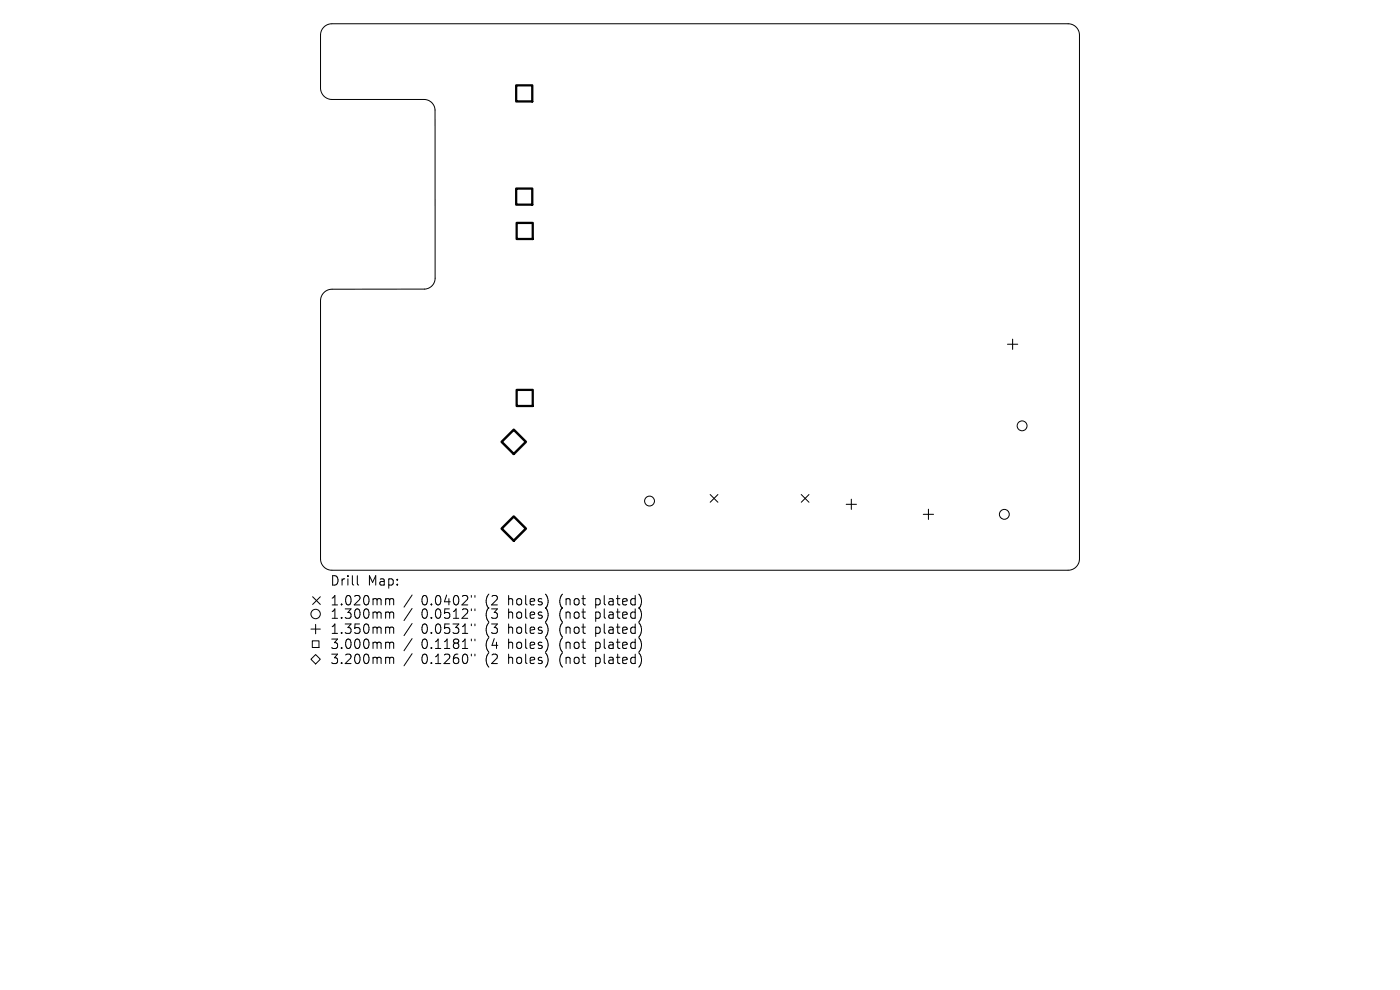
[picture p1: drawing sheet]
<svg xmlns="http://www.w3.org/2000/svg" width="297mm" height="210mm" viewBox="0 0 297 210" stroke-linecap="round" stroke-linejoin="round" font-family="sans-serif">
<defs><g id="words">
<g font-size="2.8">
<text x="70" y="124.5">Drill</text>
<text x="78" y="124.5">Map:</text>
<text x="70" y="128.7">1.020mm</text>
<text x="70" y="131.5">1.300mm</text>
<text x="89.4" y="128.7">0.0402&quot;</text>
<text x="89.4" y="131.5">0.0512&quot;</text>
<text x="103.1" y="128.7">(2</text>
<text x="103.1" y="131.5">(3</text>
<text x="108.1" y="128.7">holes)</text>
<text x="108.1" y="131.5">holes)</text>
<text x="119.1" y="128.7">(not</text>
<text x="119.1" y="131.5">(not</text>
<text x="127" y="128.7">plated)</text>
<text x="127" y="131.5">plated)</text>
<text x="70" y="134.7">1.350mm</text>
<text x="70" y="137.9">3.000mm</text>
<text x="89.4" y="134.7">0.0531&quot;</text>
<text x="89.4" y="137.9">0.1181&quot;</text>
<text x="103.1" y="134.7">(3</text>
<text x="103.1" y="137.9">(4</text>
<text x="108.1" y="134.7">holes)</text>
<text x="108.1" y="137.9">holes)</text>
<text x="119.1" y="134.7">(not</text>
<text x="119.1" y="137.9">(not</text>
<text x="127" y="134.7">plated)</text>
<text x="127" y="137.9">plated)</text>
<text x="70" y="141.1">3.200mm</text>
<text x="89.4" y="141.1">0.1260&quot;</text>
<text x="103.1" y="141.1">(2</text>
<text x="108.1" y="141.1">holes)</text>
<text x="119.1" y="141.1">(not</text>
<text x="127" y="141.1">plated)</text>
</g>
</g></defs>
<g fill="none" stroke="#000" stroke-width=".21">
<path d="M68.7 5.7l.7-.4 1-.3h156.2a2.41 2.41 0 0 1 2.4 2.5v111a2.41 2.41 0 0 1-2.4 2.5h-156.2a2.41 2.41 0 0 1-2.4-2.5v-54.7a2.44 2.44 0 0 1 2.4-2.4l19.7-.1a2.32 2.32 0 0 0 2.2-2.3v-35.7a2.34 2.34 0 0 0-2.3-2.2h-19.6a2.43 2.43 0 0 1-2.4-2.4v-11.5l.2-.8zM150.7 104.9l1.6 1.6M152.3 104.9l-1.6 1.6M170 104.9l1.6 1.6M171.6 104.9l-1.6 1.6M66 133.4h2M66.3 135.9h1.4v1.5h-1.4zM66.3 126.6l1.7 1.6M67 138.8l1 1-1 1-1-1zM67 132.4v2M68 126.6l-1.7 1.6M75.8 122.1v1.7l.3 .3"/>
<path d="M82.1 127l.5 .1 .1 .2M82.1 129.8h.3l.3 .3M82.1 133l.5 .1 .1 .2M82.1 136.2h.3l.3 .3M82.1 139.4h.3l.3 .3M82.7 127.3l.2-.3 .5 .1 .1 1.2M82.7 127.3v1M82.7 130.1v1.1M82.7 133.3v1.1M82.7 136.5v1.1M82.7 139.7v1.1M82.7 130.1l.2-.3 .5 .1 .1 1.3"/>
<path d="M82.7 133.3l.2-.3 .5 .1 .1 1.3M82.7 136.5l.2-.3 .5 .1 .1 1.3M82.7 139.7l.2-.3 .5 .1 .1 1.3M87.4 126.2l-1.7 2.6M87.4 129.1l-1.7 2.5M87.4 132.3l-1.7 2.5M87.4 135.5l-1.7 2.5M87.4 138.7l-1.7 2.5M100 126.3v.4M100 129.2v.3M100 132.4v.3M100 135.6v.3"/>
<path d="M100 138.8v.3M100.8 126.3v.4M100.8 129.2v.3M100.8 132.4v.3M100.8 135.6v.3M100.8 138.8v.3"/>
<circle cx="216.8" cy="90.3" r="1.05"/>
<circle cx="137.8" cy="106.3" r="1.05"/>
<circle cx="213.1" cy="109.1" r="1.05"/>
<circle cx="67" cy="130.2" r="1"/>
</g>
<path d="M213.7 73h2.2M214.8 71.9v2.2M179.5 107h2.2M180.6 105.9v2.2M195.9 109.1h2.2M197 108v2.2" fill="none" stroke="#000" stroke-width=".22"/>
<path d="M109.5 18.1h3.4v3.4h-3.4zM109.5 40h3.4v3.4h-3.4zM109.6 47.3h3.4v3.4h-3.4zM109.6 82.7h3.4v3.4h-3.4z" fill="none" stroke="#000" stroke-width=".48"/>
<path d="M106.4 93.7l2.6-2.5 2.6 2.5-2.6 2.6zM106.4 112.1l2.6-2.5 2.6 2.5-2.6 2.6z" fill="none" stroke="#000" stroke-width=".52"/>
<use href="#words"/>
</svg>
